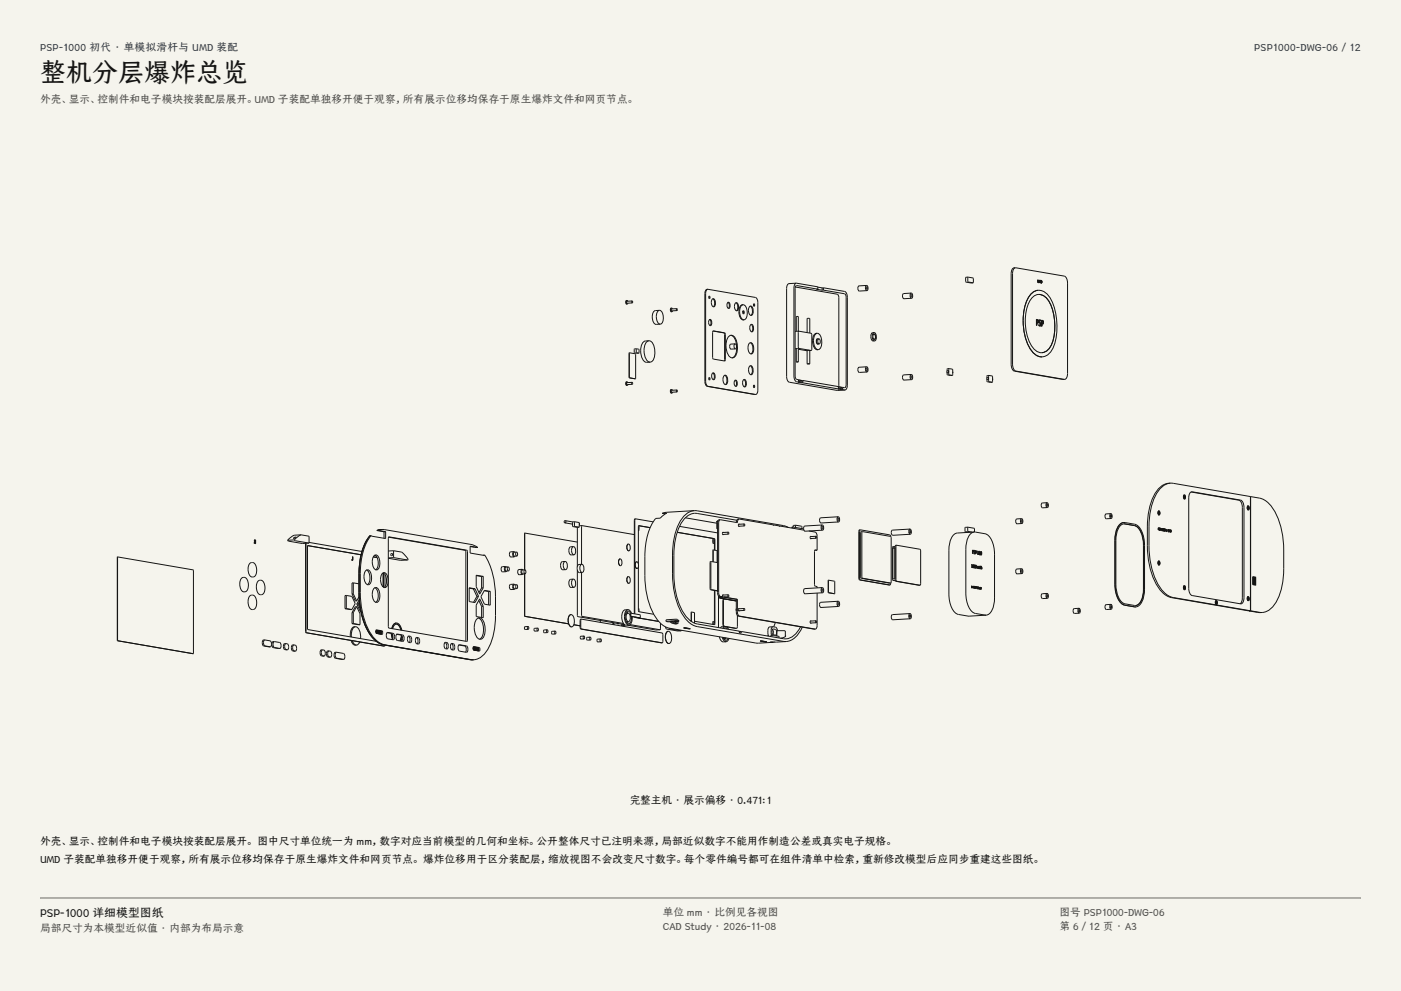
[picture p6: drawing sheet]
<svg xmlns="http://www.w3.org/2000/svg" width="420mm" height="297mm" viewBox="0 0 420 297" stroke-linecap="round" stroke-linejoin="round" font-family="sans-serif">
<defs><g id="words">
<text font-size="7.8" fill="#141413" x="12" y="24.7">整机分层爆炸总览</text>
<text font-size="3.5" fill="#141413" x="12" y="274.9">PSP-1000 详细模型图纸</text>
<g font-size="3.2" fill="#1b365d">
<text x="12" y="15.3">PSP-1000 初代 · 单模拟滑杆与 UMD 装配</text>
<text x="376" y="15.3">PSP1000-DWG-06 / 12</text>
</g>
<g font-size="3.2" fill="#504e49">
<text x="12" y="30.9">外壳、显示、控制件和电子模块按装配层展开。UMD 子装配单独移开便于观察，所有展示位移均保存于原生爆炸文件和网页节点。</text>
<text x="198.7" y="274.5">单位 mm · 比例见各视图</text>
<text x="317.6" y="274.5">图号 PSP1000-DWG-06</text>
<text x="12" y="279.3">局部尺寸为本模型近似值 · 内部为布局示意</text>
<text x="198.7" y="278.8">CAD Study · 2026-11-08</text>
<text x="317.6" y="278.8">第 6 / 12 页 · A3</text>
</g>
<g font-size="3.2" fill="#141413">
<text x="188.7" y="241">完整主机 · 展示偏移 · 0.471:1</text>
<text x="12" y="253.3">外壳、显示、控制件和电子模块按装配层展开。 图中尺寸单位统一为 mm，数字对应当前模型的几何和坐标。公开整体尺寸已注明来源，局部近似数字不能用作制造公差或真实电子规格。</text>
<text x="12" y="258.6">UMD 子装配单独移开便于观察，所有展示位移均保存于原生爆炸文件和网页节点。 爆炸位移用于区分装配层，缩放视图不会改变尺寸数字。每个零件编号都可在组件清单中检索，重新修改模型后应同步重建这些图纸。</text>
</g>
</g></defs>
<g fill="#f5f4ed">
<path d="M0 0h420v297h-420z"/>
<path d="M12 12h396v275h-396z"/>
</g>
<g fill="none" stroke="#141413" stroke-width=".3">
<path d="M187.8 90.1h.1M187.8 90.1l-.2 .7 .3 .3M188 91.1h-.1M188 90l.2 .3M188 90l-.3 .8 .3 .3M188 90l-.2 .1M188.2 90.9l-.2 .2M189.5 90.2l-1.5 .1-.1 .4 1.6 .1M189.5 90.2v.6M197.7 93l-1.2 .1a2.67 2.67 0 0 0-.4 3.8l.6 .3 1.2-.1M197.7 93a2.67 2.67 0 0 0-.4 3.9l.6 .2M197.7 93a2.12 2.12 0 0 1 1.1 2.8l-.4 1.1-.5 .2"/>
<path d="M201.2 92.3l.1 .1M201.2 92.3l-.2 .8 .3 .3M201.3 93.4h.1M201.3 92.3l.3 .3M201.3 92.3l-.2 .4 .3 .7M201.3 92.3h-.1M201.4 93.4h-.1M201.6 93.2l-.2 .2M202.9 92.5l-1.7 .2 .2 .5 1.5-.1M202.9 92.5v.6M211.9 86.7a1.16 1.16 0 0 0-.6 1.3v26.3l.3 1.1 .4 .4 14.6 2.4M211.9 86.7h.1"/>
<path d="M212.2 86.7l14.3 2.4 .4 .4 .3 1.2v26.2a1.16 1.16 0 0 1-.6 1.3M212.2 86.7a1.16 1.16 0 0 0-.7 1.3v26.2l.2 .9 .6 .7M212.2 86.7h-.3M212.5 88.9h.3l-.1 .6zM212.5 88.8l.1 .6M212.7 95.8l.2-.1a1.17 1.17 0 0 1 .1 1.9l-.5-.6zM212.7 95.8a1.32 1.32 0 0 1 .2 1.8M213.6 89.6l.2-.1a1.51 1.51 0 0 1 .1 2.5 1.62 1.62 0 0 1-.3-2.4zM213.7 89.5a1.69 1.69 0 0 1 .1 2.4M213.9 99.2l-.3 .4 .1 7.7 .2 .3 3.3 .6 .3-.4-.1-7.8-.2-.3-3.4-.5M217 99.8l.2 .5-.1 7.9M218.2 90.6h.2a1.18 1.18 0 0 1 .1 1.9l-.5-.7z"/>
<path d="M218.2 90.6a1.32 1.32 0 0 1 .1 1.8M220.5 90.8l.2-.1a1.51 1.51 0 0 1 .2 2.4 1.62 1.62 0 0 1-.4-2.3zM220.6 90.7a1.69 1.69 0 0 1 .2 2.4M222.5 91.3a2.91 2.91 0 0 0-.3 4.2l.6 .4M222.5 91.3h.1M222.7 93.2l.2 .5M222.7 93.2l.1 .8M222.7 93.2l.1-.1a.59 .59 0 0 1 .1 1l-.2-.3zM222.7 91.3a2.91 2.91 0 0 0-.3 4.2l.6 .3M222.7 91.3a2.68 2.68 0 0 1 1.3 3.3l-.5 1.1-.5 .1M222.7 91.3h-.2M222.9 95.8l-.1 .1"/>
<path d="M223 95.8l-.2 .1M224.8 91.8l.2-.1a1.74 1.74 0 0 1 .2 2.8 1.86 1.86 0 0 1-.4-2.7zM224.9 91.7a1.92 1.92 0 0 1 .2 2.8M225.1 97.3l.2-.1a1.41 1.41 0 0 1 .1 2.3 1.47 1.47 0 0 1-.3-2.2zM225.2 97.2a1.57 1.57 0 0 1 .1 2.2M225.9 91.1l.3 .1-.1 .6zM225.9 91.1l.1 .6M236.5 85l-.6 .6-.1 .9v26.3l.2 1 .6 .7 14.5 2.5M236.5 85h.1M238.4 86l12.6 2.2 .3 .3 .1 27.4M238.7 99.3h.1M238.7 99.3h-.3"/>
<path d="M238.7 94.9h.1M238.7 94.9h.6v4.4M238.7 94.9v4.4M238.7 84.9l-.6 .6-.1 .8v26.4l.2 1a1.13 1.13 0 0 0 1.2 .8M238.7 84.9l6.5 1.1v.7M238.7 84.9l-2.2 .1M239 99.3h-.3M239.1 99.3h-.1M239.5 99.3l-.2 .3 .1 4.7 3.8 .7M239.5 99.3h.1M239.5 99.3h-.5M239.5 99.3l3.8 .7 .1 4.7-.2 .3"/>
<path d="M242 95.4v.1M242 95.4h.8v4.4M242 95.4v4.3M244.7 99.9a2.92 2.92 0 0 0-.7 4.1l.6 .7 .4 .1M244.7 99.9h.1M245 99.9a2.92 2.92 0 0 0-.7 4.1l.6 .7 .4 .1M245 99.9a1.87 1.87 0 0 1 1.3 2 2.62 2.62 0 0 1-1 2.9M245 99.9h-.3M245.2 86.7l-6.4-1.1-.4 .5v26.6l.3 .9 .7 .2M245.2 86.1l1.3 .2M245.2 86.7h-.4l1.7 .3M246.5 86.3v.7"/>
<path d="M246.9 86.3l6.3 1 .5 .4 .3 .9v26.8l-.3 1.2-.4 .3M246.9 87l6.3 1 .4 .7 .1 26.6-.3 .8h-.8M246.9 86.3v.7M246.9 86.3h-.4M246.9 87h-.4M259.7 86.1h.3l-.1 .6zM259.8 85.5l-2.3 .2-.3 .7 .1 .6 .3 .2 2.3-.1M259.8 85.5l-.4 .8 .2 .6 .3 .2M259.8 85.5a.96 .96 0 0 1 .1 1.6M262 99.7a1.06 1.06 0 0 0-.9 1.6l.1 .3a.71 .71 0 0 0 1 .6M262 99.7a1.55 1.55 0 0 0 .2 2.5M262 99.7a1.54 1.54 0 0 1 .2 2.5"/>
<path d="M273.1 88.4h.2l-.1 .6zM273.2 87.8l-2.3 .2-.3 .7 .1 .6 .3 .2 2.3-.1M273.2 87.8l-.4 .7 .2 .7 .3 .2M273.2 87.8a.96 .96 0 0 1 .1 1.6M289.6 83.1l-.1 1.4 1.6 .3M289.6 83.1h.1M290.2 83.1v1.3l1.5 .4M290.2 83.1h.1M290.2 83.1h-.6M290.2 83.1l1.6 .3-.1 1.4M291.1 84.8h.1M291.7 84.8h.1"/>
<path d="M291.7 84.8h-.6M304 80.3a1.47 1.47 0 0 0-.9 1.7l.1 27.8a1.66 1.66 0 0 0 .9 1.4l14.7 2.5M304 80.3h.1M304.4 80.2l14.7 2.5a1.92 1.92 0 0 1 .9 2.1v27.7a1.24 1.24 0 0 1-.8 1.2M304.4 80.2a1.47 1.47 0 0 0-.9 1.8l.1 27.7a1.66 1.66 0 0 0 .9 1.5l14.7 2.5M304.4 80.2l-.4 .1M309.4 89.2a2.78 2.78 0 0 1 4.5 .3 15.3 15.3 0 0 1 .9 14.6 2.9 2.9 0 0 1-5.1 .1 14.5 14.5 0 0 1-.8-14.4zM310.7 95.7a.54 .54 0 0 1 .7 .5 .54 .54 0 0 1-.6 .6v.7zM310.8 96l.4 .2-.2 .4h-.2zM311.2 87h.1M311.2 87a4.9 4.9 0 0 0-3.8 4.2 16.8 16.8 0 0 0 2.2 14.3 3.5 3.5 0 0 0 2.8 1.5M311.2 87a4.6 4.6 0 0 1 4.3 3.5 19.2 19.2 0 0 1 .2 13.7 4.1 4.1 0 0 1-3.3 2.8"/>
<path d="M311.4 84.6h-.1M311.4 84.4v.2M311.4 83.9h.1M311.4 83.9v.5M311.4 84.4l-.2 .3-.1-.8 .2 .7M311.5 96h.5v.2l-.4-.1-.1 .3a.62 .62 0 0 1 .6 .6 .62 .62 0 0 1-.5 .6l-.2-.3 .5 .2-.1-.5a.66 .66 0 0 1-.3-1zM311.5 84.7h.1M311.6 84.1l.1 .5 .1-.5 .1 .7v-.8l-.2 .5-.2-.6 .1 .8M311.7 95.9h.1M312 84a.4 .4 0 0 1 .4 .4 .4 .4 0 0 1-.4 .4zM312.1 84.1l.2 .2-.1 .5zM312.1 84.8h.1"/>
<path d="M312.2 96a.54 .54 0 0 1 .7 .5 .54 .54 0 0 1-.5 .6v.7zM312.4 96.2l.2 .1a.33 .33 0 0 1 .1 .4 .33 .33 0 0 1-.3 .2zM312.5 96.9h.1M187.8 114.4l.1 .1M187.8 114.4l-.2 .8 .3 .3M188 115.5h-.1M188 114.4l.2 .3M188 114.4l-.3 .7 .3 .4M188 114.4h-.2M188.2 115.2l-.2 .3M188.6 105.9v7.3l1.9 .3M188.7 105.7l-.1 .2"/>
<path d="M188.7 105.7h.1M188.7 105.7l1.8 .4v7.4M189.5 114.6l-1.5 .1-.1 .4 1.6 .1M189.5 114.6v.6M190.2 104.6v1.1l.7 .2M190.2 104.6h.1M190.4 113.5h.1M190.5 113.5h-.1M190.8 104.5v1.2l.7 .1M190.8 104.5h.1M190.8 104.5l-.6 .1M190.8 104.5l.8 .2-.1 1.1"/>
<path d="M190.9 105.9h.1M191.5 105.8h.1M191.5 105.8l-.6 .1M194.5 102.1l-1 .1a2.63 2.63 0 0 0-1.4 2.9l.2 1.5a2.01 2.01 0 0 0 2.6 1.9M194.5 102.1a2.63 2.63 0 0 0-1.4 3l.2 1.5a2.29 2.29 0 0 0 1.6 1.9M194.5 102.1a2.17 2.17 0 0 1 1.7 2.2 4.8 4.8 0 0 1-.7 4l-.6 .2M201.2 116.7h.1M201.2 116.7l-.2 .7 .3 .4M201.3 117.8h.1M201.3 116.7l.3 .3M201.3 116.7l-.2 .4 .3 .7M201.3 116.7h-.1"/>
<path d="M201.4 117.8h-.1M201.6 117.5l-.2 .3M202.9 116.9l-1.5 .1-.1 .4 1.6 .1M202.9 116.9v.6M212.5 113.2h.3l-.1 .7zM212.5 113.2l.1 .6M213.6 111.8l.2-.1a1.29 1.29 0 0 1 .1 2.1 1.35 1.35 0 0 1-.3-2zM213.7 111.8a1.43 1.43 0 0 1 .1 2M217.1 112.6l.3-.2a1.74 1.74 0 0 1 .1 2.9 1.86 1.86 0 0 1-.4-2.7zM217.3 112.5a1.92 1.92 0 0 1 .1 2.8M218.5 100.8a1.09 1.09 0 0 1 1.7 .2 5.4 5.4 0 0 1-.1 6.1 1.4 1.4 0 0 1-2-1.2 5.3 5.3 0 0 1 .4-5.1zM219.1 100.5a2.49 2.49 0 0 1 1.6 2.3 5.2 5.2 0 0 1-.7 4.2l-.5 .3"/>
<path d="M220.3 114l.2-.1a1.17 1.17 0 0 1 .1 1.9l-.5-.6zM220.4 103.1h-1.3l-.4 .7 .3 .8h1.5M220.4 103.1l-.4 .6 .2 .6 .3 .3M220.4 103.1a.92 .92 0 0 1 .1 1.5M220.4 114a1.32 1.32 0 0 1 .1 1.8M222.9 113.8l.2-.1a1.41 1.41 0 0 1 .2 2.3 1.47 1.47 0 0 1-.4-2.2zM223 113.7a1.57 1.57 0 0 1 .1 2.3M224.8 102.8l.2-.1a2.11 2.11 0 0 1 .2 3.4 2.22 2.22 0 0 1-.4-3.3zM224.8 109.7l.2-.1a1.69 1.69 0 0 1 .2 2.7 1.8 1.8 0 0 1-.4-2.6zM224.9 102.7a2.26 2.26 0 0 1 .2 3.4M224.9 109.6a1.86 1.86 0 0 1 .2 2.7M225.9 115.5h.3l-.1 .7z"/>
<path d="M225.9 115.5l.1 .6M226.2 118.2h.1M226.4 118.2h-.1M226.6 118.2h-.3M238.4 104.5l.3 .1M238.6 104.5h.1M238.7 104.5h.7l-.1 4M238.7 104.5h-.1M238.7 104.5h.1M238.7 108.5h.6M238.7 104.5v4M239.3 104.7l2.6 .4"/>
<path d="M239.4 113.9l1 .2M239.4 113.8v.7M239.4 114.3l1 .2M239.4 114.5h-.2l1.2 .2M240.4 114.5l.2 .1M240.4 114v.1M240.4 114.5v.2M240.5 114l-.1 .1M240.5 114h.1M240.5 114h-.1M240.5 114l.1 .6M240.6 114.6h.1"/>
<path d="M240.6 114.7h-.2M240.6 114.7l11.8 2.1M240.6 114.6v.1M240.7 114l10.6 1.9v.5M240.7 114h-.2M240.7 114l-.1 .6M241.9 105.1h.1M242 105.1h.1M242 109h.8M242 105v4M242.8 105.1h.1M242.8 105v4"/>
<path d="M242.8 105.1h-.8M243.2 105l-.4 .1M244.9 101.6h.1M245.1 103.1h-.1M245.1 104.8h-.1M245.2 101.6a.82 .82 0 0 0-.5 .8 .82 .82 0 0 0 .6 .7M245.3 104.8h-.3M245.5 101.6a.76 .76 0 0 0-.7 .8 .76 .76 0 0 0 .8 .7M245.5 101.6l-.4 .6 .2 .6 .3 .3M245.5 101.6a.93 .93 0 0 1 .1 1.5M251.2 117h-.1M251.3 115.9l1.1 .2"/>
<path d="M251.3 116.3l1.1 .2M251.4 116.4l-.2 .2M252.4 116.5l.1 .1M252.4 116.1h.1M252.4 116.5v.3M252.4 116.1l.2 .5M252.5 116.6h.1M252.6 116.8l.7 .1M252.6 116.6v.2M252.6 116.8h-.2M252.6 116.1v.5M252.6 116.1h-.2"/>
<path d="M253.3 116.9l-2.2 .1M259.7 110.4l.3 .1-.1 .6zM259.8 109.9l-2.3 .2-.3 .7 .1 .6 .3 .2 2.3-.1M259.8 109.9l-.4 .7 .2 .6 .3 .3M259.8 109.9a.95 .95 0 0 1 .1 1.6M261.8 101.5l.3 .2M261.9 100.2l.1-.1a.85 .85 0 0 1 .6 .8 .85 .85 0 0 1-.6 .8l-.3-.9zM261.9 100.1v.1M262 100.1l-.2 .3M262 100.1a.95 .95 0 0 1 .1 1.6M262 100.1h-.1M262 101.7h.1"/>
<path d="M262.1 101.7h-.1M273.1 112.7h.2l-.1 .7zM273.2 112.2l-2.3 .2-.3 .7 .1 .6 .3 .2 2.3-.1M273.2 112.2l-.4 .7 .2 .6 .3 .3M273.2 112.2a.95 .95 0 0 1 .1 1.6M283.9 111.7l.1 .7 1 .1M284 111.7h.1M284 110.5l-.1 .6M284 110.5h.1M284.1 111.1l.3 .3-.3 .3M284.1 111.1l-.3 .3 .2 .3M284.1 111.1l.2 .3-.3 .3"/>
<path d="M284.5 110.5l1.1 .2-.1 1.8M284.5 110.5v1.8l1 .2M284.5 110.5h-.5M285 112.5h.1M285.5 112.5h.1M285.5 112.5h-.5M285.6 111.4v.4M295.9 113.7l.1 .7 1 .2M296 112.5l-.1 .7M296 112.5h.1M296.1 113.1l.2 .4-.3 .2M296.1 113.1l-.3 .4 .2 .2"/>
<path d="M296.5 112.5l-.1 1.8 1 .3M296.5 112.5h.1M296.5 112.5h-.5M296.5 112.5l1 .3v1.8M297 114.6h.1M297.4 114.6h.1M297.5 114.6h-.5M297.6 113.5v.3M312.3 107h.1M312.4 107h.1M318.9 113.7h-.1M319.2 113.7h-.4"/>
<path d="M113 159l2.1 .4M113 159h.1M113.3 159l2.3 .3M113.3 159h-.3M114.2 158.7l-1.2 .3M114.4 158.7h-.2M114.5 158.7l26.7 4.5 2 .9M114.5 158.7l-1.2 .3M114.5 158.7h-.3M115.1 159.4v1.9M115.6 159.3v2.1l-4.3-.9M115.6 159.3l-.5 .1"/>
<path d="M157.3 159.8v11M157.3 159.8h.1M157.3 159.8l15.8 2.7M169.3 156.7l2.3 .4M169.5 156l-.4 .4 .2 .3M169.5 156l.2 .4-.4 .3M169.5 156l2.2 .4M171.7 156.4v1.4l1.3 .2M171.7 156.4h.1M172.3 156.4l-.1 1.3 1.4 .3M172.3 156.4h.1M172.3 156.4h-.6"/>
<path d="M172.3 156.4l1.3 .2v1.4M173 158h.1M173.1 158v11.8M173.6 158h.1M173.6 158h-.6M173.6 156.8v.5M174.5 157.5l-.2 11.6M174.5 157.5h.1M174.5 157.5l-.9 .1M174.5 157.5l15.7 2.7M190.4 155.5l-.2 .5v28M190.4 155.5h.1"/>
<path d="M190.5 155.5l-.2 .5v28M190.5 155.5l5.3 .9M190.5 155.5h-.1M191.4 159h.1M191.5 159h.1M191.5 157.6v1.4M191.5 159h-.1M191.5 157.6l3.4 .5M191.5 157.5l-.1 11.5M191.5 157.5l3.4 .6M198.5 153.9l1.4-.1-1.9 1.5-1.4 .1a17.9 17.9 0 0 0-3.3 11.4 37.7 37.7 0 0 0 1.2 13.7 11.5 11.5 0 0 0 5.4 7.5l26.6 4.7 5.3-.2M198.5 153.9l.9 .1"/>
<path d="M203 159.5l11.2 1.9 .1 .4v3.1M203.7 157.8l11.4 1.9M205.5 155.2l9.4 1.6M208.2 153a6.2 6.2 0 0 0-5 4.6l-1.2 4a62.6 62.6 0 0 0-.2 13.7 18.6 18.6 0 0 0 4.7 11.2l1.7 1 .8 .3 26.7 4.5M208.2 153l26.6 4.5 1.5 .6M208.2 153l-8.3 .5-1.4 .4M214.9 158.4l.2 .1M214.9 156.3v2.1M214.9 156.3h-.2h.2M215.1 158.4h-.2M215.1 156.3h-.2M215.2 156.2l-.1 .2"/>
<path d="M215.2 156.1l-.1 .1M215.2 156.1h.1M215.2 156.1v.1M215.6 155.8l-.3 .3-.2 .6v20.9l.2 .8 .3 .4M215.6 155.8h.1M215.9 155.8l-.3 .2-.2 .7v20.9l.4 1 .8 .3M215.9 155.8h-.3M216.9 159.6l-.3 .3 .1 .3h.2M218.3 159.5l.1 .6M218.3 159.5l-1.7 .1M220.9 155.9l-11.9-2a4.3 4.3 0 0 0-4.4 2.3 18.4 18.4 0 0 0-2.6 10.2 42.8 42.8 0 0 0 .7 11.8 13.3 13.3 0 0 0 4.7 8.2l1.6 .6 12.6 2.1M221.3 155.6l-.4 .3-.2 .7"/>
<path d="M221.3 155.6h.1M221.6 155.6l-.4 .3-.1 .8-5.2-.9M221.6 155.6l10.2 1.7M221.6 155.6h-.3M221.6 157.1l-.2 .3 .1 .3h.2M223.1 157l.1 .6M223.1 157l-1.7 .1M223.2 157.6l-1.8 .1M231.8 157.3h.2M232 157.3l1.6 .4M232 157.3h-.2M233.8 157.6l7.2 1.3"/>
<path d="M233.8 157.6l-.2 .1M237.5 158l-.1 .3M237.5 158h.1M237.7 158l-.1 .3M237.7 158h.1M237.7 158h-.2M237.7 158l3.2 .5M237.9 157.5l-.1 .5M237.9 157.5h.1M238.6 157.4l-.1 .7M238.6 157.4h.1M238.6 157.4l-.7 .1"/>
<path d="M238.6 157.4l1.7 .3 .1 .7M242.5 159.1l1.9 .4 .4 .4 .2 5M246.4 157.9h.3l-.1 .6zM246.5 157.3l-5.2 .3-.4 .8 .1 .6 .3 .2 5.3-.3M246.5 157.3l-.4 .7 .2 .6 .3 .3M246.5 157.3a.95 .95 0 0 1 .1 1.6M251.2 155.4h.2l-.1 .6zM251.3 154.9l-5.3 .3-.3 .7 .1 .6 .3 .2 5.3-.3M251.3 154.9l-.4 .7 .2 .6 .3 .2M251.3 154.9a.95 .95 0 0 1 .1 1.5M257.7 158.8l-.2 .5 .1 14.4 8.9 1.6M257.7 158.8h.1"/>
<path d="M257.9 158.8l8.8 1.5 .3 .5M257.9 158.8l-.2 .5 .1 14.4 8.9 1.6M257.9 158.8h-.2M258.2 159.3l-.2 .4 .1 13.5 8.5 1.6M258.2 159.3h.1M258.5 159.3l-.1 .4 .1 13.5 8.5 1.5M258.5 159.3h.1M258.5 159.3h-.3M258.6 159.3l8.4 1.5M272.7 159.1h.2l-.1 .6zM272.8 158.6l-5.3 .3-.3 .7 .1 .6 .3 .2 5.3-.3M272.8 158.6l-.4 .7 .2 .6 .3 .2"/>
<path d="M272.8 158.6a.95 .95 0 0 1 .1 1.5M289.4 158l-.1 1.3 1.3 .2M289.4 158h.1M290.2 158l-.1 1.2 1.4 .3M290.2 158h.1M290.2 158h-.8M290.2 158l1.9 .3v1.1M292.1 159.4l-5.1 .3a3.4 3.4 0 0 0-2.3 3.2l-.2 2v13.1a7 7 0 0 0 2.3 6l.5 .2a18.6 18.6 0 0 0 8.3 .2M292.1 159.4l3.2 .6a5.4 5.4 0 0 1 2.8 5.1v14.1l-.1 2a3.4 3.4 0 0 1-2.4 3.2M292.1 159.4a3.4 3.4 0 0 0-2.4 3.2l-.2 2v13.1a7 7 0 0 0 2.4 6l3.7 .7M306.2 155.9h.2l-.1 .6zM306.2 155.4l-1.4 .1-.3 .7 .2 .7h1.6"/>
<path d="M306.2 155.4l-.3 .7 .1 .6 .3 .2M306.2 155.4a.89 .89 0 0 1 .1 1.5M313.8 151.1h.2v.6zM313.9 150.7h-1.4l-.4 .7 .3 .7h1.6M313.9 150.7l-.3 .6 .1 .6 .3 .2M313.9 150.7a.89 .89 0 0 1 .1 1.4M332.9 154.4h.3l-.1 .6zM333 153.9l-1.4 .1-.3 .7 .2 .7h1.6M333 153.9l-.3 .7 .1 .6 .3 .2M333 153.9a.9 .9 0 0 1 .1 1.5M336.8 156.6a3.5 3.5 0 0 0-2.4 3.3l-.2 2v13.2a7.2 7.2 0 0 0 2.4 6.1l3.9 .7M336.9 156.6h-.1"/>
<path d="M336.9 157l3.3 .5a5.2 5.2 0 0 1 2.7 4.9v14.1l-.2 1.9a3.1 3.1 0 0 1-2.4 3.1l-3-.5a5.2 5.2 0 0 1-2.7-4.9l-.1-14.1 .2-2a3.1 3.1 0 0 1 2.4-3h.2M336.9 156.6l3.3 .5a5.6 5.6 0 0 1 2.9 5.3v14.2l-.2 2a3.5 3.5 0 0 1-2.4 3.3M336.9 156.6a3.5 3.5 0 0 0-2.4 3.3l-.2 2v13.2a7.2 7.2 0 0 0 2.5 6.1l.5 .2M340 157.5a5.2 5.2 0 0 1 2.7 4.9l.1 14.1-.4 2.7a2.98 2.98 0 0 1-2 2.3M347.2 153.6l.4 .1M347.2 153.6l.1 .1M347.3 153.2h.3l.1 .3-.2 .8-.3-.3zM347.3 158.6h.1M347.3 158.5h.1M347.3 153.7l.2-.4v.8l-.1-.3M347.3 153.7v.1M347.3 153.7h.2"/>
<path d="M347.3 153.1l.1 .1M347.3 158.3l-.1 .6v-.7l.3 .2M347.3 158.3h.1M347.4 154.3h.1M347.4 153.2h-.1M347.4 153.2l-.3 .5 .4 .6M347.4 153.2l.3 .3-.2 .8M347.4 158.5h.1M347.4 158.3v.1M347.4 158.4v.1M347.5 158.4l-.1 .2M347.5 158.4l.1 .5"/>
<path d="M347.6 158.9h.1M347.5 153.7v.1M347.6 158.4v.1M347.6 158.5h.1M347.6 158.2l-.1 .2M347.6 158.2h.1M347.6 158.3h.1M347.6 158.3v.1M347.6 158.5l.1 .3-.1 .1M347.6 158.2v.1M347.6 153.7h-.1M347.8 159h.1"/>
<path d="M347.9 158.7l.1-.3-.2-.1 .1 .7M347.9 158.4v.2M347.9 158.6h.1M348.1 158.7l.1 .1zM348.3 159l.2 .1zM348.3 158.4h.1M348.3 158.4v.1M348.4 158.4v.6M348.6 158.4v.7M348.6 158.4h.1M348.6 158.5v.5M348.6 158.5h.1"/>
<path d="M348.6 158.4l.2 .4M348.6 158.5l.1 .3M348.6 159.1h.1M348.6 159h.1M348.7 158.8v.2M348.8 158.8l-.1 .3M348.9 159.1v.1M348.9 159v.1M348.9 158.5v.6M348.9 158.5h.1M348.9 158.5v.5M348.9 158.5l.1 .1"/>
<path d="M348.9 159.1l.1 .1M349 158.6v.2M349 158.8l-.1 .3M349 158.6l.1 .2M349.1 158.8l-.1 .4M349.2 158.5v.7M349.2 158.5h.1M349.2 158.6v.5M349.2 158.6h.1M349.2 158.5l.1 .4M349.2 158.6l.1 .3M349.2 159.2h.1"/>
<path d="M349.2 159.1h.1M349.3 159.1h-.1M349.3 158.9v.2M349.3 158.9l-.1 .3M349.7 159.4h.1M349.8 158.6l-.1 .8zM350.2 158.8v.5M350.2 159.3l.1 .1M350.2 158.8v.4M350.2 159.2l.1 .1M350.3 158.7l-.1 .1M350.3 158.7h.1"/>
<path d="M350.3 158.8h.1M350.3 158.8h-.1M350.3 158.7v.1M350.3 159.3h.1M350.3 159.3l.1 .1M350.4 159.4h-.1M350.6 158.8h.1M350.6 158.8l.2 .7-.1-.2-.2 .1zM350.6 158.9l.1 .3zM350.8 158.8l.3 .2-.2 .5zM350.9 158.9l.1 .3-.1 .2M350.9 144.8a7.1 7.1 0 0 0-5.3 5.7l-.7 2.7a62.1 62.1 0 0 0-.3 13.6 16.3 16.3 0 0 0 5.5 11.6l1.6 .7 23.2 3.9v-34.2v34.3"/>
<path d="M350.9 144.8l26.7 4.5a9 9 0 0 1 5.6 6.3l1.2 4.3a63.8 63.8 0 0 1 .3 13.8 13.6 13.6 0 0 1-3.9 8.9l-1.6 .8-.8 .2M350.9 144.8a6 6 0 0 0-5.4 4.5l-1.1 3.9a62.1 62.1 0 0 0-.2 13.7 16.3 16.3 0 0 0 5.4 11.5l1.7 .7 25.8 4.4 1.3 .1M354.8 148.9l.3 .6M354.9 148.9h.3M354.9 148.8l.2 .2M354.9 148.8l.1 .1M354.9 148.4h.4l.1 .3-.3 .9-.3-.4zM354.9 148.4h.1M355 148.4h.1M355.1 149.5h.1M355 148.4l-.2 .5M355 148.4l.3 .7-.2 .4"/>
<path d="M355 148.4h-.1M355.1 148.9l-.1 .1M355.1 148.9l-.1-.4 .1 .9v-.4M355.1 148.9h.2M355.2 148.9v.1M355.3 148.9l-.2 .1M355.3 148.9h-.1M357 147.5l.4-.1 14.5 2.5a1.99 1.99 0 0 1 1 2.1v27.7a1.02 1.02 0 0 1-1 1.3l-14.5-2.5a1.99 1.99 0 0 1-1-2.2v-27.1l.1-1.1zM357 147.4l14.4 2.5a1.99 1.99 0 0 1 1 2.2v27.1l-.1 .9-.5 .8M373.9 152.2l.1-.5h.4l.1 .7-.3 .4M373.9 152.2l.3 .6M374 152.1l.4 .2z"/>
<path d="M374 151.7h.1M374.1 152.2v.1M374.1 152.2h.2M374.1 151.6v.1M374.1 152.8h.1M374.2 151.7l-.3 .5M374.2 151.7l.3 .7-.3 .4M374.2 151.7h-.2M374.2 152.8h-.1M374.2 151.8l-.1 .4M374.2 151.8v.8v-.3M374.2 151.8h.1"/>
<path d="M374.3 152.2v.1M374.4 152.2h-.1M35.2 166.9v25.1l22.7 3.9M35.2 166.9h.1M35.3 166.9v25.1M35.3 166.9h.1M35.3 166.9h-.1M35.3 166.9l22.7 3.9-.1 25.1M72.5 173.2a1.39 1.39 0 0 1 1.9 1.6l.1 .3a1.6 1.6 0 0 1-1.5 2.3 3 3 0 0 1-.5-4.2zM75 168.8a1.39 1.39 0 0 1 1.9 1.5v.4a1.6 1.6 0 0 1-1.5 2.2 3 3 0 0 1-.4-4.1zM75 178.5a1.39 1.39 0 0 1 1.9 1.6v.4a1.6 1.6 0 0 1-1.5 2.2 3 3 0 0 1-.4-4.2zM76.2 162.9h.1"/>
<path d="M76.3 162.6h.1M76.3 162.6l-.1 .3M76.3 162.9h.1M76.4 162.4l-.1 .2M76.4 162.4h.1M76.4 161.8h.1M76.4 161.8v.6M76.4 161.9v.3l.2 .1v-.4M76.4 161.9h.1M76.5 162.4l-.2 .5M76.5 162.4h.1M76.5 161.9h.1"/>
<path d="M76.5 161.8h.1v1.1v-.5M76.6 162.4l-.1 .1M76.6 161.9h-.1M77.5 174.1a1.39 1.39 0 0 1 1.9 1.5v.4a1.6 1.6 0 0 1-1.5 2.2 3 3 0 0 1-.4-4.1zM86.2 161.9l.3 .3 4.1 .7 2.1-.1M88 161.2l.7-.2-.3 .3-.5 .1zM88.3 161.8l.2 .3 4.2 .7M88.3 161.8l-2.1 .1M90.2 160.3a3.6 3.6 0 0 0-3.2 .9l-.8 .7M90.2 160.3l-1.9 1.5M90.2 160.3l2.5 .4v2.1M91.6 162.8l.1 26.8 23.5 4"/>
<path d="M91.7 162.8v26.4l.2 .4M92.2 163.5l16 2.8M92.2 163.5v25.1l20.6 3.6M92.2 163.5h.1M92.2 163.5l16 2.7M92.7 162.6l15.8 2.7M103.8 178.4l1.7 .3 1 2.2-1 1.8M103.8 178.4l-.4 .1v3.9M103.8 178.4v4M105.4 167.9h.4M105.4 167.7v.2M105.4 167.9h.1"/>
<path d="M105.4 167.7h.1M105.5 178l1 2.1h.4M105.7 166.8h.1M105.7 166.8l.1 1.1M105.7 166.8v1l-.3-.1M105.9 178h-.4M105.9 178l1 2.1M105.9 174.7h-.4v3.3M105.9 174.7v3.3M105.9 174.7l1.7 .3M107.6 172v5.6a20.7 20.7 0 0 0 4.6 14.2l1.7 1.1 1.1 .4M107.6 178.8l-.7 1.3"/>
<path d="M107.6 177.6a22 22 0 0 0 3.8 13.2M107.7 179.8l-.7 1.2M109.8 170.9l.3-.1a2.67 2.67 0 0 1 1.2 3.2l-.5 1.1a1.03 1.03 0 0 1-1.1-.1 1.03 1.03 0 0 1-.4-.9l-.2-1.3a2.42 2.42 0 0 1 .7-1.9zM109.9 170.8a3.2 3.2 0 0 1 .2 4.4M110 161.8a19.8 19.8 0 0 0-2.4 10.1M110.9 160.6a18.2 18.2 0 0 0-3.3 11.4M110.9 160.6h.1M110.9 160.5a17.8 17.8 0 0 0-3.2 11.4 37.5 37.5 0 0 0 1.2 13.6 11.4 11.4 0 0 0 5.3 7.5l.9 .3M110.9 160.5v.1M111.3 160.5a17.8 17.8 0 0 0-3.3 11.4 37.5 37.5 0 0 0 1.2 13.6 11.4 11.4 0 0 0 5.3 7.5l27.5 4.7M111.3 160.5h-.4M111.9 166.9l1.1 .2"/>
<path d="M112.3 176.2l.3-.1a2.67 2.67 0 0 1 1.2 3.2l-.5 1.1a1.03 1.03 0 0 1-1.1-.1 1.03 1.03 0 0 1-.4-.9l-.2-1.3a2.42 2.42 0 0 1 .7-1.9zM112.3 166.4l.3-.1a2.67 2.67 0 0 1 1.2 3.3l-.5 1a1.03 1.03 0 0 1-1.1 0 1.03 1.03 0 0 1-.4-1l-.2-1.2a2.42 2.42 0 0 1 .7-2zM112.4 176.1a3.2 3.2 0 0 1 .2 4.4M112.4 166.4a3.2 3.2 0 0 1 .2 4.4M114.8 171.7l.3-.1a2.67 2.67 0 0 1 1.2 3.3l-.5 1a1.03 1.03 0 0 1-1.1 0 1.03 1.03 0 0 1-.4-1l-.2-1.2a2.42 2.42 0 0 1 .7-2zM114.8 175.9l.1-4.2a3.2 3.2 0 0 1 .2 4.4M115 171.7v4.3M115.4 172.2v3.6M116.4 167.3l3.7 .6M116.5 161l23 4 .1 27.2M116.6 160.9l-.2 .4 .1 26.9 23.4 4M116.6 160.9h.1"/>
<path d="M116.6 160.9l23.4 4.1 .1 26.9-.1 .3M118 165l2.4 .5 1.7 1.7 .3 .5-.3 .1M118 167.1l4.1 .7M118 165l-1.6 .1M118 167.1l-1.6 .1M118 165v2.1M120.2 167.9h-.1M122.1 167.8l-2 .1M140.7 176.3l1.2 .2M140.9 163.8l2.3 .3M141.9 176.5l1.1 2.2M142.4 176.5l-1.7-.3v4.1l1.7 .3 1.1-1.9"/>
<path d="M142.4 176.5l1.1 2.2M142.4 176.5h-.5M142.8 172.5l1.6 .3M143 178.7l-1 1.8M143.2 164.1l-2.3-.4v2l4.4 .6M143.5 178.7h-.5M143.5 180l.9 1.7M143.8 179.5l1.1 2.2v3.4l-2.1-.3v-3.5zM144.4 172.8v3.4M144.4 176.2l-.8 1.4M144.9 172.8v3.4M144.9 172.8l-2.1-.4v3.4l1 2.3 1.1-1.9"/>
<path d="M144.9 172.8h-.5M144.9 176.2h-.5M145.2 177l1.3 .3M145.2 176.9l1.8 .3v4.2l-1.8-.3-1-2.3zM145.3 166.3a23.3 23.3 0 0 1 3.2 12.6 41.1 41.1 0 0 1-.7 11.8 9 9 0 0 1-4.9 6.9l-.9 .1M145.3 166.3l-.5 .1M146.5 177.3v4M147 177.2l-.5 .1M151.5 169.8l-1.1 .1-.2 .6 .3 .8h1.1M151.5 169.8l-.3 .7 .1 .6 .3 .2M151.5 169.8l.3 .2M151.9 171.1l-.3 .2"/>
<path d="M152.4 169.9l-.8 .1-.2 .5 .2 .6h.8M152.4 169.9l-.3 .6 .3 .6M152.4 169.9l.3 .8-.3 .4M154 165.3l-1.1 .2-.2 .6 .3 .8h1.1M154 165.3l-.3 .7 .1 .6 .3 .3M154 165.3l.3 .2M154 175.1l-1.1 .1-.2 .6 .3 .8h1.1M154 175.1l-.3 .7 .1 .6 .3 .2M154 175.1l.3 .2M154.4 166.7l-.3 .2M154.4 176.4l-.3 .2M154.8 165.5l-.8 .1-.1 .4 .2 .6h.8"/>
<path d="M154.8 165.5l-.2 .5 .3 .6M154.8 165.5l.4 .4-.3 .7M154.8 175.2l-.8 .1-.1 .5 .2 .6h.8M154.8 175.2l-.2 .6 .3 .6M154.8 175.2l.4 .4-.3 .8M156.5 170.6l-1.1 .2-.2 .6 .3 .8h1.1M156.5 170.6l-.3 .7 .1 .6 .3 .3M156.5 170.6l.3 .2M156.9 172l-.3 .2M157.3 172v12.7l13.2 2.3M157.3 172l.1 12.7M157.3 170.8l-.8 .1-.1 .4 .2 .6h.8"/>
<path d="M157.3 170.8l-.2 .5 .3 .6M157.3 170.8l.4 .7-.3 .4M169.4 168.3h-.8a1.52 1.52 0 0 0 .1 2.5l.9-.1M169.4 168.3a1.52 1.52 0 0 0 .2 2.4M169.4 168.3a1.51 1.51 0 0 1 .2 2.4M171.9 163.8l-.8 .1a1.52 1.52 0 0 0 .1 2.4h.8M171.9 163.8a1.52 1.52 0 0 0 .1 2.5M171.9 163.8a1.51 1.51 0 0 1 .1 2.5M171.9 173.6h-.8a1.52 1.52 0 0 0 .1 2.5l.8-.1M171.9 173.6a1.52 1.52 0 0 0 .1 2.4M171.9 173.6a1.51 1.51 0 0 1 .1 2.4M173.1 170.8v13.9l14.1 2.5v.6"/>
<path d="M174.3 171.6l.1 13 12.5 2.3M174.4 169.1l-.8 .1a1.52 1.52 0 0 0 .1 2.4h.8M174.4 169.1a1.52 1.52 0 0 0 .1 2.5M174.4 169.1a1.51 1.51 0 0 1 .1 2.5M185.4 168.4l.2 .8 .4 .3M185.9 167.5l-.4 .3-.1 .6M185.9 167.5h.1M185.9 167.5a1.26 1.26 0 0 1 .1 2M186 169.5h.1M187.9 164l.2 .8 .4 .3M187.9 173.7l.2 .8 .4 .3M188.4 163.1l-.4 .2-.1 .7"/>
<path d="M188.4 172.8l-.4 .3-.1 .6M188.4 163.1h.1M188.4 172.8h.1M188.4 163.1l-.3 .2-.2 .7M188.4 163.1a1.26 1.26 0 0 1 .1 2M188.4 172.8l-.3 .3-.2 .6M188.4 172.8a1.26 1.26 0 0 1 .1 2M188.5 165.1h.1M188.5 174.8h.1M190.8 168.4a1.26 1.26 0 0 0 .2 2M190.9 168.4h-.1M190.9 168.4a1.26 1.26 0 0 0 .1 2"/>
<path d="M190.9 168.4a1.26 1.26 0 0 1 .1 2M191 170.4h.1M191.4 169.9v13.1l.1 .3M213 168.3l-.1 8.3 2.2 .5M213 168.3h.1M213.3 168.3l-.2 8.2 2 .6M213.3 168.3l1.8 .3M213.3 168.3h-.3M213.8 164.8l-.1 3.6M213.8 164.8h.1M213.8 161.4v1.3l.4 .2M213.8 161.4h.1"/>
<path d="M213.8 164.8v3.6M213.8 164.8l1.2 .2v3.6M213.9 161.4v1.4M213.9 161.4h.1M213.9 161.4h-.1M214 161.4l.2 3.5M214.2 176.9l-.1 10.3M214.3 177v10.1l-6.1-.9M215.4 178.6v9.5M215.4 178.6l.3 .6 5 .9-4.8-.9-.3-.4M215.6 178.8l1 .1M215.9 178.8l.3 .4"/>
<path d="M216.1 178.8l.3 .4M216.3 179.2h-.1M216.4 179.2h-.2M216.6 178.9l-.2 .3M216.7 178.9l3.9 .7M216.9 178.3l-.3 .1v.5M217 179.5l-.3 .6v7l.3 .6M217 179.5h.1M217 178.9l4 .7M217.2 179.5l-.3 .6v7l.3 .7-.5 .5M217.2 179.5h.1M217.2 179.5h-.2"/>
<path d="M218.3 178.3l.1 .5M218.3 178.3l-1.7 .1M218.4 178.8l-2.2 .1M218.4 160.1l-1.7 .1M220.6 179.6l.2 4.2 .5 .9 22.8 3.9M221 179.6l.1 4.2 .6 .8 22.7 3.9M221 179.6h-.4M243.1 160.8l-.2 .3 .1 .3h.2M244.3 164.9h.7M244.4 164.8l-.2 .5v9.8l.1 .5 .7 .2v.4M244.4 164.8h.1M244.4 164.8l.6 .1"/>
<path d="M244.6 160.7l.1 .6M244.6 160.7l-1.7 .1M244.7 161.3l-1.7 .1M245 177.7v9.8l-.2 .7-.4 .3M246.4 176.6h.3l-.1 .6zM246.5 176.1l-5.2 .3-.4 .7 .1 .6 .3 .3 5.3-.4M246.5 176.1l-.4 .7 .2 .6 .3 .2M246.5 176.1a.95 .95 0 0 1 .1 1.5M248.3 177.5l.1 .1M248.3 173.9v.1M248.3 173.9h.1M248.4 177.6l1.8 .3"/>
<path d="M248.4 173.9l-.1 3.6M248.4 173.9h-.1M248.4 173.9l1.8 .3v3.7M250.2 177.9h.1M266.5 175.3h.1M266.6 175.3h-.1M266.7 174.8h-.1M266.7 175.3h.1M266.8 175.3h-.3M267 160.8l.2 .4v13.2l-.2 .3M267 174.7h.1M267 174.7l-.4 .1"/>
<path d="M267 174.7l-.2 .6M267.7 163.8l-.2 9.8 .2 .3 .7 .2M267.7 163.8h.1M267.7 164.2h.6v9.3h-.6zM267.7 164.2l.6 .1M268.3 163.9l.2 10.2 7 1.3M268.3 163.8h-.6M268.6 163.4l-.3 .5M268.6 163.4h.1M268.8 163.4l-.2 .4 .1 10.3 7.1 1.3M268.8 163.4h.1M268.8 163.4h-.2"/>
<path d="M268.8 163.4l7.1 1.3 .1 10.3-.2 .4M275.6 175.4h-.1M275.8 175.4h-.3M291.3 176.1l.2 .1M291.3 175.6h.1M291.3 175.6l.2 .6M291.3 176.1h.1M291.3 175.6v.5M291.3 169.3l.1 .7M291.3 169.3h.1M291.3 169.2h.1M291.3 169.2v.1"/>
<path d="M291.3 170.1h.3M291.3 170l.3 .1M291.3 170h.1M291.3 170v.1M291.3 170.1h.1M291.4 169.2h.1M291.4 169.2h-.1M291.4 169.2l.1 .8M291.5 176.2h-.1M291.5 176.1v.1M291.5 176.2h.1M291.5 165.9h.1"/>
<path d="M291.5 164.9l.4 .2-.2 .4M291.5 164.9h.1M291.5 164.9v1M291.6 170.1h.1M291.6 175.6h.1M291.6 175.6l.1 .6M291.6 175.6l-.1 .6M291.6 175.7l.1 .3zM291.6 165l.1 .4zM291.6 165.9h.1M291.7 169.9l.1 .3M291.7 176.1v.1"/>
<path d="M291.7 176.1l-.2 .1M291.7 176.1h.1M291.7 176.2h.1M291.7 165.5h.1M291.7 165.4h.1M291.7 165.5l-.1 .4M291.7 175.6l.1 .4M291.7 175.6l.1 .3M291.7 175.6h.1M291.7 169.9l.1 .2M291.8 169.7l-.1 .2M291.8 169.8l-.1 .1"/>
<path d="M291.8 169.4v.2M291.8 169.7h.1M291.8 169.2v.5M291.8 169.2l.1 .4M291.8 169.2h.1M291.8 169.3h.1M291.8 169.7v.1M291.8 169.3v.1M291.8 176v.2M291.8 170.2h.1M291.8 169.7l.1 .1M291.8 169.3l.1 .1"/>
<path d="M291.8 170.1h.1M291.8 169.3l.1 .2M291.8 176.2h.1M291.9 169.6h-.1M291.9 169.4v.1M291.9 169.8l-.1 .3M291.9 169.5v.1M291.9 175.7h.1M291.9 165.2l.2 .3M291.9 165.9l.2 .1M291.9 169.6v.2M291.9 176l.1 .2"/>
<path d="M291.9 165.8l.2 .1M291.9 165.9h.1M291.9 165.8h.1M291.9 165.8v.1M291.9 169.8l-.1 .4M292 176v.2M292 175.7l-.2 .3M292 176.2l.1 .1M292 175.8l-.1 .2M292 165l-.1 .2M292 175.8v.2M292.1 175.7l-.1 .1"/>
<path d="M292.1 175.7h.1M292.1 175.8h.1M292.1 175.8v.4M292.1 176.3h.1M292.1 164.9l-.1 .1M292.1 165.5h.1M292.1 175.7l.1 .3M292.1 164.9l.2 .3M292.1 164.9h.1M292.1 165.1h.1M292.1 165.1v.3M292.1 166h.1"/>
<path d="M292.1 165.9h.1M292.1 165.4h.1M292.1 165.1l.2 .1M292.1 165.5l.1 .1M292.1 176.2h.1M292.2 165.4l.1 .3-.1 .3M292.2 175.8v.2M292.2 166h-.1M292.2 176v.2M292.2 169.3v.9M292.2 169.3h.1M292.2 169.4h.1"/>
<path d="M292.2 169.4v.7M292.2 170.2h.1M292.2 169.4l.1 .7M292.2 165.6l-.1 .3M292.2 170.1h.1M292.2 176l-.1 .3M292.3 176.1l.1 .3M292.3 170.1h-.1M292.3 165.2h.1M292.3 175.7v.4M292.3 175.7v.1M292.3 176.1v.1"/>
<path d="M292.3 176.2l.1 .1M292.4 176.3h.1M292.4 176.4h.1M292.4 165l.3 .2-.1 .4M292.4 165v1l.2-.4M292.4 165h.1M292.4 169.8l.2 .5M292.4 169.8l.1 .4M292.5 175.8h.1M292.5 175.8l-.1 .5M292.5 175.8v.5M292.5 176.3l-.1 .1"/>
<path d="M292.5 165.1l.1 .4zM292.5 170.2l.1 .1M292.5 175.9h.3M292.5 170.1l.1 .1M292.5 175.8l.3 .1M292.5 175.9h.1M292.6 165.6h.1M292.6 169.4l-.2 .4M292.6 165.5h.1M292.6 169.4h.1M292.6 169.5h.1M292.6 169.5l-.1 .6"/>
<path d="M292.6 170.3h.1M292.6 169.5v.7M292.6 169.4v.9M292.6 170.2h.1M292.6 176.4h.1M292.6 175.9h.1M292.6 175.9l.1 .5M292.7 176.4h.1M292.8 175.9h.1M292.8 165.8h.2M292.8 165.7l.2 .1M292.8 165.7h.1"/>
<path d="M292.8 165.8h.1M292.8 165.7v.1M292.9 176.4h.1M292.9 176l.1 .1M292.9 176.3l.1 .1M292.9 176.3v.1M292.9 176.3h.1M292.9 176.1l.1 .1M293 175.9l-.1 .2M293 175.9l-.1 .1M293 176v.1M293 176.4v.1"/>
<path d="M293 165.8h.1M293 176.4h.1M293 176.1h.1M293 175.9h.1M293 176.2h.1M293 176.5h.1M293 175.9v.1M293 175.9l.1 .1M293 169.7h.1M293 169.7l.1 .1M293 170.4h.1M293 169.7v.7"/>
<path d="M293.1 176.1v.2M293.1 176.5h-.1M293.1 176.2v.1M293.1 175.9h.1M293.1 175.9v.1M293.1 165.3l.1 .7M293.1 165.3h.1M293.1 165.2h.1M293.1 165.2v.1M293.1 176.3l-.1 .1M293.1 166.1l.3 .1M293.1 166h.1"/>
<path d="M293.1 166l.3 .2M293.1 166v.1M293.1 166.1h.1M293.1 170.4h.1M293.1 176h.1M293.1 169.8v.6M293.1 176.3v.2M293.1 169.7v.1M293.2 176h.2M293.2 175.9h.1M293.2 175.9v.1M293.2 175.9h.2"/>
<path d="M293.2 176h.1M293.2 169.8h.1M293.2 169.8h-.1M293.2 169.7h-.1M293.2 169.8l.1 .6v-.5M293.2 169.7h.1M293.2 169.7l.1 .2M293.2 165.2l.1 .9M293.2 165.2h.1M293.2 165.2h-.1M293.3 176.5h.1M293.3 176v.5"/>
<path d="M293.3 176h.1M293.4 169.8l-.1 .1M293.4 166.2h.1M293.4 169.8h.1M293.4 169.7v.1M293.4 169.8l.1 .6M293.4 175.9l.1 .7M293.4 176h.1M293.4 169.7h.1M293.4 169.7l.1 .7M293.4 175.9l.2 .6M293.5 170.4l.2 .1"/>
<path d="M293.5 170.4h.1M293.5 165.3h.1M293.5 165.4l.2 .7M293.5 165.4h.1M293.5 165.3v.1M293.5 166.2l.3 .1M293.5 176.6h.1M293.6 166.1l.2 .2M293.6 166.1h-.1M293.6 166.1l-.1 .1M293.6 166.2h-.1M293.6 176.5h.1"/>
<path d="M293.6 176.6h.1M293.6 170.5h.1M293.6 176.3v.2M293.6 176l.3 .1M293.6 176l.1 .3M293.6 176h.1M293.7 170.5h.1M293.7 165.2v.9M293.7 165.2h.1M293.7 165.2l-.2 .1M293.7 176.3l-.1 .3M293.7 176.6h.2"/>
<path d="M293.7 176.6h.1M293.7 176v.6M293.7 176h.1M293.8 169.6l.2 .9M293.8 169.6h.1M293.8 169.6l-.2 .9M293.8 176.1l.1 .4M293.8 176.1h.1M293.8 169.7l.1 .5-.2-.1zM293.8 166.3h.1M293.9 176.6h.1M293.9 170.3v.2"/>
<path d="M293.9 170.3l-.2 .2M293.9 176.1v.4M293.9 170.5h.1M293.9 176.5v.1M293.9 170.5h.2M294 176h.1M294 176l.1 .4M294 170.5h.1M294.1 170.5h.1M294.1 169.6v.9M294.1 169.6h.1M294.1 176.4v.2"/>
<path d="M294.1 176.6h.1M294.1 176.4h.1M294.1 165.3l-.1 .5 .1 .5M294.1 165.3l.2 .1M294.1 165.3h.1M294.1 166.3h.1M294.1 165.4v.8M294.1 165.4l.1 .4M294.1 165.4l.1 .1M294.1 166.2h.1M294.2 166.3h.1M294.2 176.1l-.1 .2"/>
<path d="M294.2 176.1h.1M294.2 176.1l-.1 .5M294.2 170h.1M294.2 170l-.1 .2M294.2 169.9l-.1 .1M294.2 170l.1 .2M294.2 169.9h.1M294.2 165.5v.3M294.2 169.9l.2 .7-.1-.4M294.2 165.8l-.1 .4M294.3 165.4l-.1 .9M306.2 170.9h.2l-.1 .6z"/>
<path d="M306.2 170.4l-1.4 .1-.3 .7 .2 .7h1.6M306.2 170.4l-.3 .7 .1 .6 .3 .2M306.2 170.4a.89 .89 0 0 1 .1 1.5M313.8 178.3h.2v.6zM313.9 177.9h-1.4l-.4 .7 .3 .7h1.6M313.9 177.9l-.3 .6 .1 .6 .3 .2M313.9 177.9a.89 .89 0 0 1 .1 1.4M347.1 168.7l.4 .6M347.2 168.6l.4 .2zM347.3 168.2h.3l.1 .3-.2 .9-.3-.4zM347.3 168.2h.1M347.3 168.1l.1 .1"/>
<path d="M347.4 169.3h.1M347.4 168.7l-.1 .1M347.4 168.2l-.3 .5M347.4 168.2l.3 .4-.2 .7M347.4 168.2h-.1M347.5 168.7v.1M347.5 168.7h-.1v-.4l.1 .9-.1-.4M347.6 168.7h-.1M354.8 176.1l.3 .6M354.9 176l.2 .2M354.9 176.1h.1M354.9 176l.3 .1"/>
<path d="M354.9 175.6h.4l.1 .3-.3 .9-.3-.4zM354.9 175.6h.1M355 176.1h.1M355 176.1v.1M355 175.6h.1M355 176.7h.1M355 175.6l-.2 .5M355 175.6l.3 .4-.2 .7M355 175.6h-.1M355.1 176.7h-.1M355.1 176.1l-.1-.4 .1 .9v-.4M355.1 176.1h.2"/>
<path d="M355.2 176.1v.1M355.3 176.1h-.1M355.3 176.1l-.2 .1M373.9 179.4l.3 .6M374 179.3l.4 .2zM374 178.9h.4l.1 .3-.3 .8-.3-.3zM374 178.9h.1M374.1 178.8v.1M374.1 179.4h.2M374.1 180h.1M374.2 179.3l-.1 .2M374.2 178.9l-.3 .5"/>
<path d="M374.2 178.9l.3 .7-.3 .4M374.2 178.9h-.2M374.2 180h-.1M374.2 179v.8v-.3M374.2 179l-.1 .4M374.2 179h.1M374.3 179.4v.1M374.4 179.4h-.1M375.6 172.8v2.4M375.6 172.8h.1M375.6 175.3h.1M375.7 172.8v2.5"/>
<path d="M375.7 175.3h.1M375.8 175.2v.1M375.8 172.9v2.3M375.8 172.9h.1M375.8 172.8v.1M375.8 172.8h.1M375.8 172.8v2.5M375.8 175.3h.1M376 175.3h.1M376 172.9v2.4M376 172.9v.1M376 172.9h.1"/>
<path d="M376.2 175.3v.1M376.2 173v2.3M376.2 172.9v.1M376.2 175.3h.1M376.2 172.9h.1M376.2 175.4h.1M376.2 172.9v2.5M376.4 175.3v.1M376.4 173v2.3M376.4 173h.1M376.4 172.9v.1M376.4 175.4h.1"/>
<path d="M57.9 195.9h.1M79 191.8a1.23 1.23 0 0 0 0 1.8l1.6 .3M79 191.8h.1M79.4 191.8l1.6 .3a1.23 1.23 0 0 1 0 1.7M79.4 191.8a1.23 1.23 0 0 0 0 1.8l1.6 .2M79.4 191.8h-.4M80.6 193.9h.1M80.7 193.9h.1M81 193.8h.1M81 193.8l-.3 .1M81.9 192.3a1.23 1.23 0 0 0 0 1.8l1.6 .3M81.9 192.3h.1"/>
<path d="M82.2 192.3l1.7 .3a1.23 1.23 0 0 1 0 1.7M82.2 192.3a1.23 1.23 0 0 0 .1 1.8l1.6 .2M82.2 192.3h-.3M83.6 194.4h-.1M83.9 194.3h.1M83.9 194.3l-.4 .1M85.3 192.9a1.04 1.04 0 0 0-.4 1.1 1.04 1.04 0 0 0 .9 .8M85.3 192.9h.1M85.7 192.9a1 1 0 0 1 .9 .7 1 1 0 0 1-.4 1.1M85.7 192.9a1.04 1.04 0 0 0-.4 1.1 1.04 1.04 0 0 0 .9 .7M85.7 192.9h-.4M85.9 194.7l-.1 .1"/>
<path d="M86.2 194.7l-.4 .1M87.7 193.3a1.04 1.04 0 0 0-.4 1.1 1.04 1.04 0 0 0 .9 .8M87.7 193.3h.1M88.1 193.3a1 1 0 0 1 .9 .7 1 1 0 0 1-.4 1.1M88.1 193.3a1.04 1.04 0 0 0-.4 1.1 1.04 1.04 0 0 0 .9 .7M88.1 193.3h-.4M88.2 195.2h.1M88.6 195.1l-.4 .1M96.3 194.8a1.04 1.04 0 0 0-.4 1.1 1.04 1.04 0 0 0 .9 .7M96.3 194.8h.1M96.7 194.8a1 1 0 0 1 .9 .7 1 1 0 0 1-.4 1.1M96.7 194.8a1.08 1.08 0 0 0 .4 1.8"/>
<path d="M96.7 194.8h-.4M96.8 196.6h.1M97.1 196.6h.1M97.2 196.6h-.4M98.2 195.1a1.04 1.04 0 0 0-.3 1.1 1.04 1.04 0 0 0 .8 .8M98.2 195.1h.1M98.6 195.1a1.04 1.04 0 0 0-.4 1.1 1.04 1.04 0 0 0 .9 .7M98.6 195.1h.1M98.6 195.1h-.4M98.6 195.1a1.04 1.04 0 0 1 .9 .8 1.04 1.04 0 0 1-.4 1M98.8 197h-.1M99.1 196.9l-.4 .1"/>
<path d="M100.5 195.5a1.23 1.23 0 0 0 0 1.8l2.2 .3M100.5 195.5h.1M100.9 195.5a1.23 1.23 0 0 0 0 1.8l2.1 .3M100.9 195.5h.1M100.9 195.5h-.4M100.9 195.5l2.1 .3a1.23 1.23 0 0 1 0 1.8M102.7 197.6h.1M103 197.6h-.3M103.4 182.4l2.1 .3M103.8 182.4h-.4M103.8 182.4l1.7 .3M105 190.3v.1"/>
<path d="M105 190.3h.1M105 190v.1M105 190.7v.2M105 190h.1M105 189.7l.1 .1M105 189.7h.1M105 190.4v.2M105 190.4h.1M105 190.1v.2M105 190.6v.1M105 190.7h.1M105.1 189.8l-.1 .2"/>
<path d="M105.1 189.4v.1M105.1 189.4h.1M105.1 189.5l-.1 .2M105.1 189.2v.2M105.2 189.1h.1M105.2 189.2h-.1M105.2 189.2h.1M105.2 189.1v.1M105.2 188.9v.2M105.2 192l.1 .1M105.3 192h-.1M105.3 188.9h-.1"/>
<path d="M105.3 188.8v.1M105.3 188.7l-.1 .1M105.3 192.2l.1 .1M105.3 188.7h.1M105.3 192.1v.1M105.3 192.1h.1M105.3 188.6v.1M105.4 192.3v.2M105.4 188.6l-.1 .1M105.4 188.6h.1M105.4 192.3h.1M105.4 188.4v.2"/>
<path d="M105.4 192.5h.1M105.5 192.4v.1M105.5 188.4h.1M105.5 188.3v.1M105.5 188.4h-.1M105.5 183.6v3.3M105.5 186.9l2.4 .3M105.5 192.5l.1 .2M105.5 188.3h.1M105.5 192.5h.1M105.6 192l.4 .8 .9 .5M105.6 188.2l-.1 .1"/>
<path d="M105.6 192.7v.1M105.6 192.8l.1 .1M105.6 188.2h.1M105.7 188.2h-.1M105.7 188.1l-.1 .1M105.7 192.9h.1M105.8 192.9v.1M105.8 188.1h-.1M105.8 193l.2 .1M105.8 193h.1M105.8 188v.1M105.8 188h.1"/>
<path d="M105.9 183.6v3.3M105.9 186.9h-.4M105.9 186.9l2 .3M105.9 183.6h-.4M105.9 193.1l.2 .1M105.9 187.9h.1M105.9 193.1h.1M106 187.9l-.2 .1M106 193.1h.1M106 187.9h.1M106 187.9h-.1M106 193.1h-.1"/>
<path d="M106.1 193.2l.2 .1M106.1 187.9h.1M106.1 193.2h.1M106.1 187.9h-.2M106.3 193.3h.1M106.3 187.8h.1M106.3 187.8l-.2 .1M106.4 193.3h.2M106.4 193.3h.1M106.5 193.3h-.1M106.6 187.8a2.8 2.8 0 0 0-1.2 3.1M106.6 187.8a2.56 2.56 0 0 1 1.5 2.8v.8"/>
<path d="M106.6 187.8h-.3M106.6 193.3h.1M106.9 193.3h-.3M106.9 181.8l1 2.1v3.3M106.9 181.8h-.4l-1 1.8M106.9 181.8l-1 1.8M107 181l1 2.2M107.4 181h-.4M107.4 181l.6 1.5M107.7 180.3l-.3 .7M107.8 192.4l-.4 .7-.5 .2M108 183.2h.2"/>
<path d="M108.2 183.2h-.2M112.7 189.5l.2 .3M112.7 189.1h.1M112.7 189h.1M112.7 189.6h.1M112.7 188.9l1.6 .3v.8M112.7 189l.1 .1M112.8 189.6l-.1 .1M112.8 189.1v.5M112.8 188.8l-.1 .3M112.8 188.8h.1M112.9 189.1v.6"/>
<path d="M112.9 188.8l1.6 .3 .2 .7-.2 .3-1.7-.3M112.9 189.1h.1M112.9 189v.1M112.9 189h.1M112.9 189v.7M112.9 189.7h.1M113.1 189.1v.6M113.1 189.7h.1M113.1 189.1h.1M113.2 189.2l.1 .5M113.2 189.1l.1 .1M113.3 189.1l-.1 .1"/>
<path d="M113.3 189.1h.1M113.3 189.1v.6M113.3 189.7h.1M113.4 189.7l.1 .1M113.4 189.2l.1 .5M113.4 189.2h.1M113.5 189.7l-.1 .1M113.5 189.1l-.1 .1M113.5 189.1h.1M113.5 189.8h.1M113.5 189.1v.7M113.6 189.2l.1 .6"/>
<path d="M113.6 189.2h.1M113.7 189.8h.1M113.8 189.8h.1M113.8 189.3v.5M113.8 189.2v.1M113.8 189.2h.1M113.9 189.2v.6M114 189.3v.5M114 189.8v.1M114 189.2h.1M114 189.2l.1 .7M114 189.9h.1"/>
<path d="M114 189.1h.1M114.1 189.9h.1M114.2 190v.1M114.2 189.3l.1 .6M114.2 189.3v.1M114.2 189.3h.1M114.2 190h.1M114.3 189.9h.1M114.3 189.3h.1M114.3 190h-.1M114.3 189.3v.6M114.3 190h.1"/>
<path d="M115 193.3l26.7 4.4M115.1 193.6h.1M115.2 193.6h-.1M115.4 193.3l-.2 .3M116 189.6l1.4 .2a1.5 1.5 0 0 1 .2 1.9M116 189.6l1.8 .2a1.26 1.26 0 0 1 0 1.9l-1.6-.2a1.49 1.49 0 0 1-.2-1.9zM117.3 189.8l.3 1.8M117.4 189.9l.3 1.5M117.6 190l.2 1.1M117.7 188.4a1.2 1.2 0 0 1 1.1-1.3 1.2 1.2 0 0 1 1.3 1.1l.2 .7M118.7 186.7a1.7 1.7 0 0 0-1.3 1.7M118.8 186.7h-.1"/>
<path d="M118.8 187a1.88 1.88 0 0 1 1.4 1.8M118.8 186.7a1.71 1.71 0 0 0-1.3 1.7M118.8 186.7a2.26 2.26 0 0 1 1.7 2.2M118.9 190.1l1.3 .2a1.5 1.5 0 0 1 .2 1.9M119.1 190a1.32 1.32 0 0 0 0 1.9l1.6 .3M119.1 190h.1M119.1 190l1.6 .3a1.34 1.34 0 0 1 .1 1.9M120.3 190.4l-.4 1.7M120.4 190.5l-.4 1.6M120.6 190.7l-.4 1.4M120.7 192.2h.1M122.4 190.7a1.25 1.25 0 0 1 .3 1.9"/>
<path d="M122.4 190.7a.83 .83 0 0 1 .9 .2 .83 .83 0 0 1 .1 .9l-.2 .7a.83 .83 0 0 1-.9-.2 .83 .83 0 0 1-.2-.9zM124.8 191.1a1.25 1.25 0 0 1 .3 1.9M124.9 191a1.17 1.17 0 0 0 .5 2M124.9 191h.1M125 191a1.17 1.17 0 0 1 .4 2M125.4 193h.1M133.4 192.6a1.25 1.25 0 0 1 .3 1.9M133.5 192.5a1.17 1.17 0 0 0 .5 2M133.5 192.5h.1M133.6 192.5a1.17 1.17 0 0 1 .4 2M134 194.5h.1M135.3 192.9a1.25 1.25 0 0 1 .3 1.9"/>
<path d="M135.3 192.9a.83 .83 0 0 1 .9 .2 .83 .83 0 0 1 .1 1l-.2 .7a.83 .83 0 0 1-.9-.3 .83 .83 0 0 1-.1-.9zM137.5 193.3l1.8 .3a1.5 1.5 0 0 1 .3 1.9M137.6 193.3l2.2 .3a1.29 1.29 0 0 1 0 1.9l-2-.4a1.49 1.49 0 0 1-.2-1.8zM139.8 195.5h.1M139.9 192.2h.1M140.8 197.7h.9M141.8 194.5l.2 .3M141.8 194.1h.1M141.8 194h.1M141.9 194.6v.1M141.9 197.7h-.2M141.9 194.1v.5"/>
<path d="M142 193.8l-.2 .3M142 193.8h.1M142 194.6l.1 .1M142 194.1v.5M142 193.8l1.8 .3-.1 1-1.8-.3 1.5 .2M142 194.1h.1M142 194.6v.1M142 194v.1M142 194h.1M142 194l.1 .7M142 197.7h-.3M142.1 194.7h.1"/>
<path d="M142.2 194.1h.1M142.2 194.7h.1M142.2 194.1v.6M142.3 194.1v.6M142.4 194.1v.6M142.4 194.7h.1M142.4 194.1h.1M142.4 194.1l.1 .6M142.5 194.7h.1M142.6 194.2v.6M142.6 194.2h.1M142.6 194.1v.1"/>
<path d="M142.6 194.1h.1M142.6 194.8h.1M142.6 194.1l.1 .7M142.8 194.2v.6M142.8 194.2h.1M142.8 194.8h.1M142.8 194.2l.1 .6M142.9 194.8h-.1M142.9 185.6l.3-.3a1.38 1.38 0 0 1 1.9 1.2 5.1 5.1 0 0 1-.5 4.9 1.66 1.66 0 0 1-2.2-1.8l-.2-2.3zM143 194.8h.1M143 194.3v.5M143 194.2v.1"/>
<path d="M143 194.2h.1M143 194.2v.6M143.2 194.8v.1M143.2 194.3v.5M143.2 194.3h.1M143.2 194.2v.1M143.2 194.2h.1M143.2 194.9h.1M143.3 194.1l-1.4-.2 1.5 .3 .1 .8M143.3 195v.1M143.4 194.3v.6M143.4 194.3v.1"/>
<path d="M143.4 194.3h.1M143.4 185.2a4.1 4.1 0 0 1 1.4 4.8l-.6 1.2-.4 .4M143.4 195h.1M143.4 194.9h.1M143.5 195h-.1M144.4 181.7v3.3M144.9 181.7h-.5M158.3 187.8h-.9l-.2 .4 .3 .5 .8-.1M158.3 187.8l-.2 .3 .2 .5M158.3 187.8l.2 .4-.2 .4M161.2 188.3h-.9l-.2 .4 .2 .5 .9-.1M161.2 188.3l-.2 .3 .2 .5"/>
<path d="M161.2 188.3l.2 .4-.2 .4M164 188.7l-.9 .1-.2 .4 .3 .4h.9M164 188.7l-.2 .4 .3 .5M164 188.7l.3 .5-.2 .4M166.4 189.2h-.9l-.2 .4 .3 .5 .9-.1M166.4 189.2l-.2 .3 .3 .5M166.4 189.2l.3 .4-.2 .4M171.1 184.2a2.28 2.28 0 0 0 .2 3.7M171.1 184.2h.1M171.2 184.2a2.28 2.28 0 0 0 .2 3.7M171.2 184.2a2.3 2.3 0 0 1 .2 3.7M171.2 184.2h-.1"/>
<path d="M171.4 187.9h-.1M172 187.2l1.9 .4M174.1 185.6l-.2 .4v2l.2 .5 24.2 4.2M174.1 185.6h.1M174.3 185.6l-.2 .4v2l.2 .5 24.2 4.2M174.3 185.6h.1M174.3 185.6h-.2M174.3 185.6l24.2 4.1 .2 .5v2l-.2 .5M175 190.6l-.9 .1-.2 .4 .3 .4h.9M175 190.6l-.2 .4 .3 .5M175 190.6l.3 .4-.2 .5M176.9 191h-.9l-.1 .4 .2 .5 .9-.1"/>
<path d="M176.9 191l-.2 .3 .3 .5M176.9 191l.3 .4-.2 .4M180 186v.5M180 191.5h-.8l-.2 .4 .2 .5 .9-.1M180 191.5l-.1 .4 .2 .4M180 191.5l.3 .4-.2 .4M183.6 186.6l.3 .3M183.9 186.6l.1 .6M184 186.6l.1 .6M185 186.8l.5 .1M185 186.8l.2 .1zM185.2 186.9h.1"/>
<path d="M185.4 186.9l-.2 .1M186.4 187.1l-.1 .5M186.7 187.1v.6M186.9 187.2v.5M187.6 183.8h.1M187.8 186.3h-.1M187.9 183.3l.3 .5M188.1 187.3l8.5 1.5M188.2 182.7l-.8 .1a2.97 2.97 0 0 0-.4 4.2l.7 .4 .8-.1M188.2 182.7a2.97 2.97 0 0 0-.3 4.3l.6 .3M188.2 182.7a1.33 1.33 0 0 1 1.1 1.1M188.3 183.7a1.58 1.58 0 0 0 .1 2.6"/>
<path d="M188.3 183.7a1.58 1.58 0 0 1 .1 2.6M188.3 183.7l-.7 .1M188.3 186.3l-.2 .4M188.4 186.3h-.6M188.9 187.2l9 1.5M189.1 184.6l2.8 .6M189.1 183.8l-.6-.6a1.24 1.24 0 0 0-1.1 1.7 1.97 1.97 0 0 0 1.1 2 1.67 1.67 0 0 0 .8-2.1M189.1 184.6l.1 .1M189.1 183.9v.7M189.1 183.8v.1M189.1 183.8h.1M189.2 183.8l2.7 .5v.9"/>
<path d="M189.5 184.8v1.2a1.39 1.39 0 0 1-1 1.3M190.3 184.9l7.2 1.4-7.1-1.4M191.4 182.4l.2 .9M191.5 183.3l4.5 .8M191.9 185.2h.1M196.6 188.8h.1M197.9 188.7h.1M197.9 188.7l-1.3 .1M198 186.8l-.1 1.9M198.3 192.7h.1M198.5 192.7h-.2M199.5 187.9l.4 .6 3.3 .6"/>
<path d="M199.7 185.8l3.3-.2 .6 .6M199.7 185.8h.1M199.7 186.2l1.2 .1M199.7 185.8v.4M200.3 189.2a2.28 2.28 0 0 0 .2 3.7M200.3 189.2h.1M200.3 189.2a2.3 2.3 0 0 1 .2 3.7M200.5 192.9h.1M200.6 188.3l.2 .2 3.3 .5M200.9 186.3l.9 .1zM201.1 186.2l.6 .1M201.2 186.2l.4 .1"/>
<path d="M201.6 186.2l.8 .8 .4-.1M202 186.2l.8 .7M202.1 186.2l.7 .7M202.3 186.1v.1M202.3 186.2h.9M202.3 186.1l-2.6 .1M202.3 186.1h.7M202.4 186.2h-.1M202.4 186.1h-.1M202.5 186.2l-1.6 .1M202.8 186.2h.2l-.7 .1M202.9 186.2l-.7 .1"/>
<path d="M202.9 186.1l-.5 .1M202.9 186.1l.7 .1M202.9 186.1l.3 .1M203 186.2a.36 .36 0 0 1 .3 .4 .36 .36 0 0 1-.4 .3 2.26 2.26 0 0 1-2-.6M203.1 186.3l-.7 .1h.8M203.2 186.2h.1M203.2 189.1h.1M203.2 186.1v.1M203.6 186.2h-.6M204.1 189l-.9 .1M204.3 188.9l-.2 .1M205 188.2l1.9 .2"/>
<path d="M205 188.2h.1M206.9 186h.3M206.9 188.4h.1M207.3 183.5v2.7M207.3 183.4l-.1 .1M207.3 183.4h.1M207.3 183.4v.1M207.3 183.4l.9 .2v3.2M213.8 186.3l-.1 .8M213.8 186.3h.1M213.9 186.3l-.1 .9M213.9 186.3h.1"/>
<path d="M213.9 186.3h-.1M213.9 186.3h.3M215.7 190.8l.1 .6a1.28 1.28 0 0 0 1.1 1l.8-.1M216.5 191l.6 1.1 .6 .2M216.8 191l.1 .4a.69 .69 0 0 0 .8 .5 .69 .69 0 0 0 .6-.6M216.9 191.3h.1M217 188.4l.6-.2 .5 .3M217 187.7l3.8 .6M217 188.3l.1 .1M217.1 187.7l-.7 .1-.4 .4M217.2 191.1l.4 .2M217.5 191.3l-.3 .4"/>
<path d="M217.6 191.3h-.7M217.8 191.2l-.2 .1M217.9 187.9l.5 .7M218.5 191.3l-.3 .7-.5 .3M220.6 188.3h.1M220.7 182.4v.7M220.8 188.3h-.2M221.1 184.5v3.3l-.3 .5M221.6 189.1l.4 .7 .3-.5M221.6 182.4l-.2 .3 .1 .4 .2-.1M221.8 189.2l.1 .2M221.8 189.2h.1"/>
<path d="M221.8 189.2h-.2M221.9 189.4h-.3M222.1 189.2l-.2 .2M222.1 189.2h-.3M222.1 189.2h.1M222.3 189.3h-.2M223.1 182.4l.1 .5M223.1 182.4l-1.7 .1M223.2 182.9l-1.8 .1M227.9 192.1l2 .3zM230.3 190.4l-.2 .2M230.7 187.9a2.46 2.46 0 0 0-.3 2.8"/>
<path d="M230.7 187.9h.1M231 190.6l2.5 .1M231 190.6h.1M231 190.6v.2M231 192.5h.8M231.5 188.7l.3 .4v1.1M231.7 187.8a2.47 2.47 0 0 0-.3 2.7M231.7 187.8h.1M231.7 187.8l-1 .1M231.8 187.8l.9 .3 .4 1M232.3 192.4l-.5 .1M232.4 186.6l-.5 1.3"/>
<path d="M232.5 190.4h.1M232.8 189.7l-.3 .7M232.8 189.4l-.2-.7-.8-.2a1.03 1.03 0 0 0 0 1.7l.7 .2M232.9 190.4l-.2 .2M232.9 190.6v-1.5l1.9-.1 .6 .1v1.7M233.5 190.7h.1M233.5 190.7v.5M235.4 190.4l.1 .1a.58 .58 0 0 1-.7 .6l-.8 .2M235.7 192.3l-4.9 .2h.9M240 187.9a5.1 5.1 0 0 1-5.2 3.5l-12.5-2.1M240.5 187.9a6.5 6.5 0 0 1-4.8 4.4M243.1 186.1l-.2 .3 .1 .3h.2"/>
<path d="M244.2 188.5l-.1 .1M244.4 188.5l-.3 .1M244.6 186l.1 .6M244.6 186l-1.7 .1M244.7 186.6l-1.7 .1M251.2 180.7h.2l-.1 .6zM251.3 180.2l-5.3 .3-.3 .7 .1 .6 .3 .3 5.3-.3M251.3 180.2l-.4 .7 .2 .6 .3 .3M251.3 180.2a.95 .95 0 0 1 .1 1.6M272.7 184.4h.2l-.1 .6zM272.8 183.9l-5.3 .3-.3 .7 .1 .6 .3 .3 5.3-.4M272.8 183.9l-.4 .7 .2 .6 .3 .2"/>
<path d="M272.8 183.9a.95 .95 0 0 1 .1 1.5M323.4 182.8h.2l-.1 .6zM323.4 182.3l-1.4 .1-.3 .7 .3 .7h1.5M323.4 182.3l-.3 .7 .1 .5 .3 .3M323.4 182.3a.89 .89 0 0 1 .1 1.5M332.9 181.6h.3l-.1 .6zM333 181.1l-1.4 .1-.3 .7 .2 .7h1.6M333 181.1l-.3 .7 .1 .6 .3 .2M333 181.1a.89 .89 0 0 1 .1 1.5M340 181.9h.4M340.4 181.9h.1M340.5 181.9h-.1"/>
<path d="M364.3 180.5l.4 .7M364.5 180.1h.3l.1 .3-.2 .8-.3-.3zM364.5 180.5h.2M364.5 180.5l.3 .1M364.5 180.5v.1M364.5 180h.1M364.6 180.5h-.2l.2 .2M364.6 180l-.1 .1M364.6 180l-.3 .5M364.6 180l.3 .4-.2 .8M364.7 181.2h-.1M364.7 180.5l-.1-.3 .1 .8v-.3"/>
<path d="M364.7 180.5l.1 .1M364.7 180.7h-.1M364.8 180.6v.1M364.8 180.6h.1M364.8 180.6l-.1 .1M374.4 183.1h.1M374.9 183.1l3.5 .5M374.9 183.1h-.5"/>
<circle cx="117.4" cy="166.2" r=".31"/>
</g>
<path d="M12 269.3h396zM12 269h396v.3h-396z" fill-rule="evenodd" fill="#504e49"/>
<use href="#words"/>
</svg>
